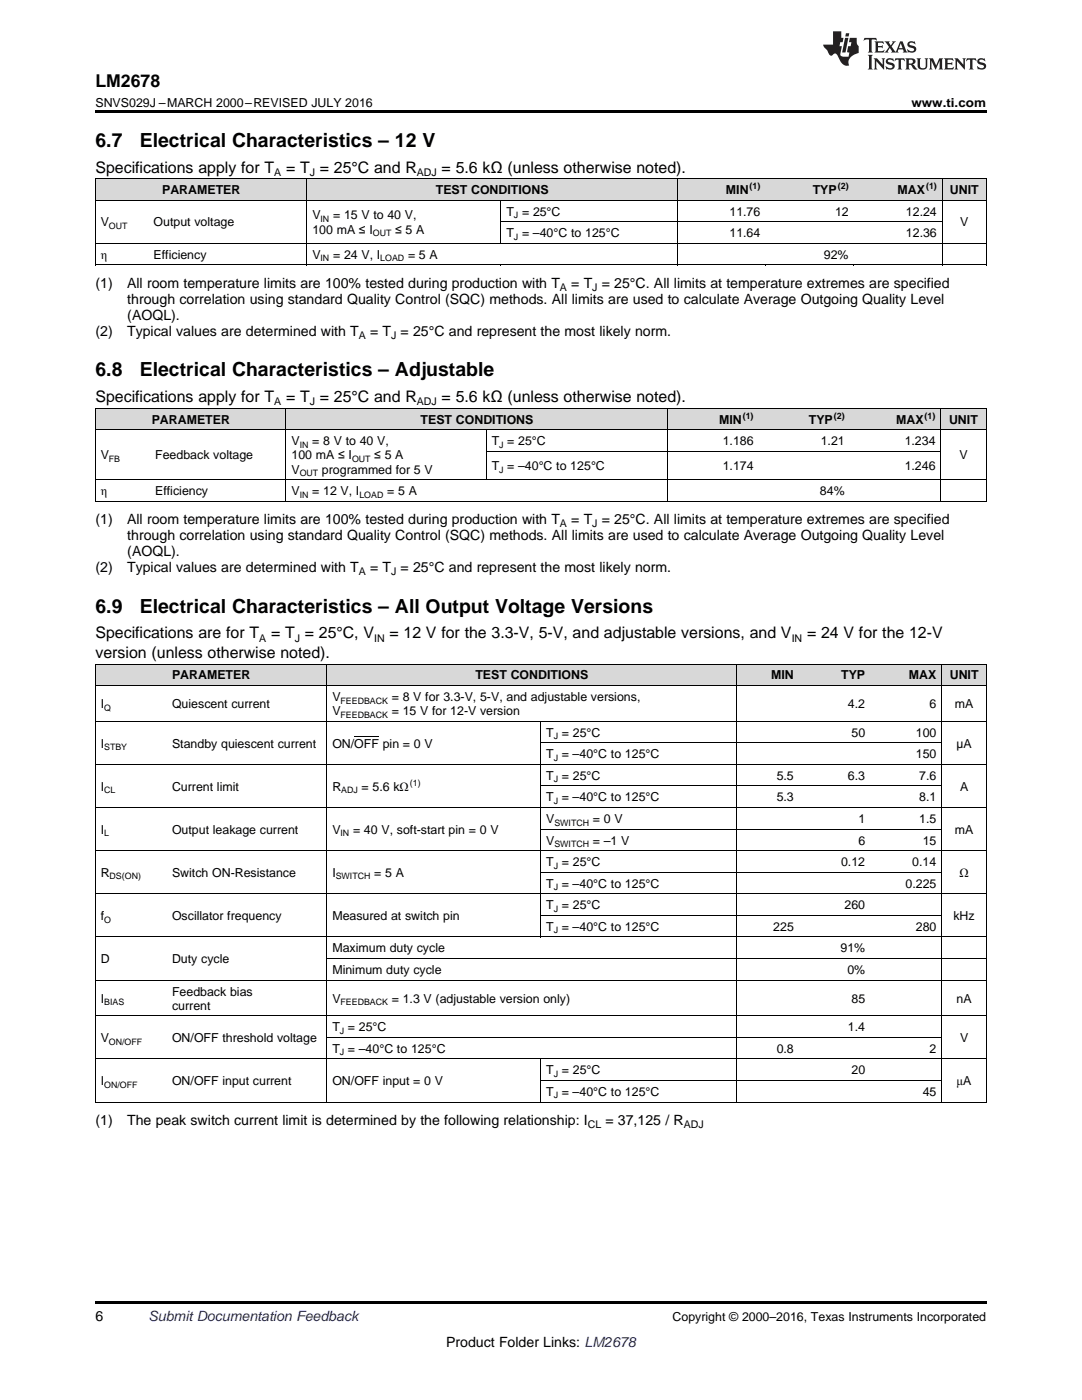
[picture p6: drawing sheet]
<svg xmlns="http://www.w3.org/2000/svg" width="216mm" height="279mm" viewBox="0 0 216 279" stroke-linecap="round" stroke-linejoin="round" font-family="sans-serif">
<defs><g id="words">
<g font-size="3.9">
<text x="19" y="29.3">6.7</text>
<text x="27.9" y="29.3">Electrical Characteristics – 12 V</text>
<text x="19" y="75.1">6.8</text>
<text x="27.9" y="75.1">Electrical Characteristics – Adjustable</text>
<text x="19" y="122.3">6.9</text>
<text x="27.9" y="122.3">Electrical Characteristics – All Output Voltage Versions</text>
</g>
<text font-size="3.5" x="19" y="17.3">LM2678</text>
<g font-size="3.2">
<text x="19" y="34.4">Specifications apply for T</text>
<text x="57.1" y="34.4">= T = 25°C and R</text>
<text x="88.1" y="34.4">= 5.6 kΩ (unless otherwise noted).</text>
<text x="19" y="80.3">Specifications apply for T</text>
<text x="57.1" y="80.3">= T = 25°C and R</text>
<text x="88.1" y="80.3">= 5.6 kΩ (unless otherwise noted).</text>
<text x="19" y="127.4">Specifications are for T</text>
<text x="19" y="131.3">version (unless otherwise noted).</text>
<text x="54.1" y="127.4">= T = 25°C, V</text>
<text x="77.7" y="127.4">= 12 V for the 3.3-V, 5-V, and adjustable versions, and V</text>
<text x="161" y="127.4">= 24 V for the 12-V</text>
</g>
<g font-size="2.8">
<text x="19" y="57.5">(1)</text>
<text x="25.4" y="57.5">All room temperature limits are 100% tested during production with T</text>
<text x="114" y="57.5">= T = 25°C. All limits at temperature extremes are specified</text>
<text x="25.4" y="60.7">through correlation using standard Quality Control (SQC) methods. All limits are used to calculate Average Outgoing Quality Level</text>
<text x="25.4" y="63.9">(AOQL).</text>
<text x="19" y="67">(2)</text>
<text x="25.4" y="67">Typical values are determined with T</text>
<text x="73.8" y="67">= T = 25°C and represent the most likely norm.</text>
<text x="19" y="104.7">(1)</text>
<text x="25.4" y="104.7">All room temperature limits are 100% tested during production with T</text>
<text x="25.4" y="107.8">through correlation using standard Quality Control (SQC) methods. All limits are used to calculate Average Outgoing Quality Level</text>
<text x="114" y="104.7">= T = 25°C. All limits at temperature extremes are specified</text>
<text x="25.4" y="111">(AOQL).</text>
<text x="19" y="114.2">(2)</text>
<text x="25.4" y="114.2">Typical values are determined with T</text>
<text x="73.8" y="114.2">= T = 25°C and represent the most likely norm.</text>
<text x="19" y="224.6">(1)</text>
<text x="25.4" y="224.6">The peak switch current limit is determined by the following relationship: I</text>
<text x="120.8" y="224.6">= 37,125 / R</text>
<text x="19" y="263.6">6</text>
<text x="89" y="268.9">Product Folder Links: LM2678</text>
</g>
<text font-size="2.8" fill="#0000c8" x="29.6" y="263.6">Submit Documentation Feedback</text>
<g font-size="2.5">
<text x="19" y="21.4">SNVS029J –MARCH 2000–REVISED JULY 2016</text>
<text x="181.9" y="21.4">www.ti.com</text>
<text x="32.3" y="38.7">PARAMETER</text>
<text x="87" y="38.7">TEST CONDITIONS</text>
<text x="144.9" y="38.7">MIN</text>
<text x="162.2" y="38.7">TYP</text>
<text x="179.1" y="38.7">MAX</text>
<text x="189.5" y="38.7">UNIT</text>
<text x="20.1" y="45.2">V</text>
<text x="30.7" y="45.2">Output voltage</text>
<text x="62.3" y="43.8">V</text>
<text x="62.3" y="46.6">100 mA ≤ I</text>
<text x="66.5" y="43.8">= 15 V to 40 V,</text>
<text x="78.8" y="46.6">≤ 5 A</text>
<text x="101.1" y="43">T = 25°C</text>
<text x="101.1" y="47.3">T = –40°C to 125°C</text>
<text x="145.6" y="43">11.76</text>
<text x="145.6" y="47.3">11.64</text>
<text x="166.6" y="43">12</text>
<text x="180.8" y="43">12.24</text>
<text x="180.8" y="47.3">12.36</text>
<text x="191.6" y="45.2">V</text>
<text x="20.1" y="51.6">η</text>
<text x="30.7" y="51.6">Efficiency</text>
<text x="62.3" y="51.6">V</text>
<text x="66.5" y="51.6">= 24 V, I</text>
<text x="81.4" y="51.6">= 5 A</text>
<text x="164.4" y="51.6">92%</text>
<text x="30.3" y="84.6">PARAMETER</text>
<text x="58.2" y="88.9">V</text>
<text x="62.3" y="88.9">= 8 V to 40 V,</text>
<text x="83.9" y="84.6">TEST CONDITIONS</text>
<text x="98.1" y="88.9">T = 25°C</text>
<text x="143.5" y="84.6">MIN</text>
<text x="144.2" y="88.9">1.186</text>
<text x="161.4" y="84.6">TYP</text>
<text x="163.8" y="88.9">1.21</text>
<text x="178.8" y="84.6">MAX</text>
<text x="180.5" y="88.9">1.234</text>
<text x="189.4" y="84.6">UNIT</text>
<text x="20.1" y="91.7">V</text>
<text x="31" y="91.7">Feedback voltage</text>
<text x="58.2" y="91.7">100 mA ≤ I</text>
<text x="58.2" y="94.5">V</text>
<text x="64.2" y="94.5">programmed for 5 V</text>
<text x="74.7" y="91.7">≤ 5 A</text>
<text x="98.1" y="93.8">T = –40°C to 125°C</text>
<text x="144.2" y="93.8">1.174</text>
<text x="180.5" y="93.8">1.246</text>
<text x="191.5" y="91.7">V</text>
<text x="20.1" y="98.8">η</text>
<text x="31" y="98.8">Efficiency</text>
<text x="58.2" y="98.8">V</text>
<text x="62.3" y="98.8">= 12 V, I</text>
<text x="77.3" y="98.8">= 5 A</text>
<text x="163.6" y="98.8">84%</text>
<text x="34.3" y="135.6">PARAMETER</text>
<text x="94.9" y="135.6">TEST CONDITIONS</text>
<text x="153.9" y="135.6">MIN</text>
<text x="167.9" y="135.6">TYP</text>
<text x="181.4" y="135.6">MAX</text>
<text x="189.5" y="135.6">UNIT</text>
<text x="20.1" y="141.3">I</text>
<text x="34.3" y="141.3">Quiescent current</text>
<text x="66.3" y="139.9">V</text>
<text x="66.3" y="142.7">V</text>
<text x="78.2" y="139.9">= 8 V for 3.3-V, 5-V, and adjustable versions,</text>
<text x="78.2" y="142.7">= 15 V for 12-V version</text>
<text x="169.2" y="141.3">4.2</text>
<text x="185.5" y="141.3">6</text>
<text x="190.5" y="141.3">mA</text>
<text x="20.1" y="149.2">I</text>
<text x="34.3" y="149.2">Standby quiescent current</text>
<text x="66.3" y="149.2">ON/OFF pin = 0 V</text>
<text x="109" y="147">T = 25°C</text>
<text x="169.9" y="147">50</text>
<text x="182.7" y="147">100</text>
<text x="190.9" y="149.2">µA</text>
<text x="109" y="151.3">T = –40°C to 125°C</text>
<text x="109" y="155.6">T = 25°C</text>
<text x="155" y="155.6">5.5</text>
<text x="169.2" y="155.6">6.3</text>
<text x="182.7" y="151.3">150</text>
<text x="183.4" y="155.6">7.6</text>
<text x="20.1" y="157.8">I</text>
<text x="34.3" y="157.8">Current limit</text>
<text x="66.3" y="157.8">R</text>
<text x="72.1" y="157.8">= 5.6 kΩ</text>
<text x="109" y="159.9">T = –40°C to 125°C</text>
<text x="155" y="159.9">5.3</text>
<text x="183.4" y="159.9">8.1</text>
<text x="191.6" y="157.8">A</text>
<text x="20.1" y="166.4">I</text>
<text x="34.3" y="166.4">Output leakage current</text>
<text x="66.3" y="166.4">V</text>
<text x="70.4" y="166.4">= 40 V, soft-start pin = 0 V</text>
<text x="109" y="164.3">V</text>
<text x="118.3" y="164.3">= 0 V</text>
<text x="171.3" y="164.3">1</text>
<text x="183.4" y="164.3">1.5</text>
<text x="190.5" y="166.4">mA</text>
<text x="109" y="168.6">V</text>
<text x="109" y="172.9">T = 25°C</text>
<text x="118.3" y="168.6">= –1 V</text>
<text x="167.8" y="172.9">0.12</text>
<text x="171.3" y="168.6">6</text>
<text x="182" y="172.9">0.14</text>
<text x="184.1" y="168.6">15</text>
<text x="20.1" y="175">R</text>
<text x="34.3" y="175">Switch ON-Resistance</text>
<text x="66.3" y="175">I</text>
<text x="74.7" y="175">= 5 A</text>
<text x="109" y="177.2">T = –40°C to 125°C</text>
<text x="180.7" y="177.2">0.225</text>
<text x="191.5" y="175">Ω</text>
<text x="20.1" y="183.6">f</text>
<text x="34.3" y="183.6">Oscillator frequency</text>
<text x="66.3" y="183.6">Measured at switch pin</text>
<text x="109" y="181.5">T = 25°C</text>
<text x="109" y="185.8">T = –40°C to 125°C</text>
<text x="154.3" y="185.8">225</text>
<text x="168.5" y="181.5">260</text>
<text x="182.7" y="185.8">280</text>
<text x="190.3" y="183.6">kHz</text>
<text x="66.3" y="190.1">Maximum duty cycle</text>
<text x="167.7" y="190.1">91%</text>
<text x="20.1" y="192.2">D</text>
<text x="34.3" y="192.2">Duty cycle</text>
<text x="66.3" y="194.4">Minimum duty cycle</text>
<text x="169.1" y="194.4">0%</text>
<text x="20.1" y="200.1">I</text>
<text x="34.3" y="198.7">Feedback bias</text>
<text x="34.3" y="201.5">current</text>
<text x="66.3" y="200.1">V</text>
<text x="78.2" y="200.1">= 1.3 V (adjustable version only)</text>
<text x="169.9" y="200.1">85</text>
<text x="190.9" y="200.1">nA</text>
<text x="20.1" y="208">V</text>
<text x="34.3" y="208">ON/OFF threshold voltage</text>
<text x="66.3" y="205.8">T = 25°C</text>
<text x="169.2" y="205.8">1.4</text>
<text x="191.6" y="208">V</text>
<text x="66.3" y="210.1">T = –40°C to 125°C</text>
<text x="109" y="214.4">T = 25°C</text>
<text x="155" y="210.1">0.8</text>
<text x="169.9" y="214.4">20</text>
<text x="185.5" y="210.1">2</text>
<text x="20.1" y="216.6">I</text>
<text x="34.3" y="216.6">ON/OFF input current</text>
<text x="66.3" y="216.6">ON/OFF input = 0 V</text>
<text x="109" y="218.7">T = –40°C to 125°C</text>
<text x="184.1" y="218.7">45</text>
<text x="190.9" y="216.6">μA</text>
<text x="134.2" y="263.6">Copyright © 2000–2016, Texas Instruments Incorporated</text>
</g>
<g font-size="2.1">
<text x="54.7" y="35.1">A</text>
<text x="61.8" y="35.1">J</text>
<text x="83.2" y="35.1">ADJ</text>
<text x="111.7" y="58.1">A</text>
<text x="118.2" y="58.1">J</text>
<text x="71.6" y="67.6">A</text>
<text x="78" y="67.6">J</text>
<text x="54.7" y="80.9">A</text>
<text x="61.8" y="80.9">J</text>
<text x="83.2" y="80.9">ADJ</text>
<text x="111.7" y="105.2">A</text>
<text x="118.2" y="105.2">J</text>
<text x="71.6" y="114.8">A</text>
<text x="78" y="114.8">J</text>
<text x="51.7" y="128.1">A</text>
<text x="58.8" y="128.1">J</text>
<text x="74.6" y="128.1">IN</text>
<text x="158" y="128.1">IN</text>
<text x="117.3" y="225.1">CL</text>
<text x="136.4" y="225.1">ADJ</text>
</g>
<g font-size="1.8">
<text x="149.6" y="37.7">(1)</text>
<text x="167.2" y="37.7">(2)</text>
<text x="184.8" y="37.7">(1)</text>
<text x="21.7" y="45.7">OUT</text>
<text x="64" y="44.3">IN</text>
<text x="74.4" y="47.1">OUT</text>
<text x="102.6" y="43.5">J</text>
<text x="102.6" y="47.8">J</text>
<text x="64" y="52.1">IN</text>
<text x="75.9" y="52.1">LOAD</text>
<text x="148.2" y="83.6">(1)</text>
<text x="166.4" y="83.6">(2)</text>
<text x="184.5" y="83.6">(1)</text>
<text x="59.8" y="89.4">IN</text>
<text x="99.6" y="89.4">J</text>
<text x="21.7" y="92.2">FB</text>
<text x="59.8" y="95">OUT</text>
<text x="70.2" y="92.2">OUT</text>
<text x="99.6" y="94.3">J</text>
<text x="59.8" y="99.3">IN</text>
<text x="71.7" y="99.3">LOAD</text>
<text x="20.8" y="141.8">Q</text>
<text x="67.9" y="140.4">FEEDBACK</text>
<text x="67.9" y="143.2">FEEDBACK</text>
<text x="20.8" y="149.7">STBY</text>
<text x="110.5" y="147.5">J</text>
<text x="110.5" y="151.8">J</text>
<text x="20.8" y="158.3">CL</text>
<text x="68.1" y="158.3">ADJ</text>
<text x="81.8" y="156.8">(1)</text>
<text x="110.5" y="156.1">J</text>
<text x="110.5" y="160.4">J</text>
<text x="20.8" y="166.9">L</text>
<text x="67.9" y="166.9">IN</text>
<text x="110.6" y="164.7">SWITCH</text>
<text x="110.5" y="173.4">J</text>
<text x="110.6" y="169.1">SWITCH</text>
<text x="21.9" y="175.5">DS(ON)</text>
<text x="67" y="175.5">SWITCH</text>
<text x="110.5" y="177.7">J</text>
<text x="20.8" y="184.1">O</text>
<text x="110.5" y="182">J</text>
<text x="110.5" y="186.3">J</text>
<text x="20.8" y="200.6">BIAS</text>
<text x="67.9" y="200.6">FEEDBACK</text>
<text x="21.7" y="208.5">ON/OFF</text>
<text x="67.8" y="206.3">J</text>
<text x="67.8" y="210.6">J</text>
<text x="110.5" y="214.9">J</text>
<text x="20.8" y="217.1">ON/OFF</text>
<text x="110.5" y="219.2">J</text>
</g>
</g></defs>
<g fill="#d8d8d8">
<path d="M19 132.6h14.3v4.3h-14.3z"/>
<path d="M33.3 132.6h32v4.3h-32z"/>
<path d="M65.3 132.6h42.6v4.3h-42.6z"/>
<path d="M107.9 132.6h39.1v4.3h-39.1z"/>
<path d="M147 132.6h12.5v4.3h-12.5z"/>
<path d="M159.5 132.6h14.2v4.3h-14.2z"/>
<path d="M173.7 132.6h14.3v4.3h-14.3z"/>
<path d="M188 132.6h8.8v4.3h-8.8z"/>
<path d="M19 81.5h10.9v4.3h-10.9z"/>
<path d="M29.9 81.5h27.2v4.3h-27.2z"/>
<path d="M57.1 81.5h39.9v4.3h-39.9z"/>
<path d="M97 81.5h36.3v4.3h-36.3z"/>
<path d="M133.3 81.5h18.2v4.3h-18.2z"/>
<path d="M151.5 81.5h18.1v4.3h-18.1z"/>
<path d="M169.6 81.5h18.1v4.3h-18.1z"/>
<path d="M187.7 81.5h9.1v4.3h-9.1z"/>
<path d="M19 35.7h10.6v4.3h-10.6z"/>
<path d="M29.6 35.7h31.7v4.3h-31.7z"/>
<path d="M61.3 35.7h38.7v4.3h-38.7z"/>
<path d="M100 35.7h35.2v4.3h-35.2z"/>
<path d="M135.2 35.7h17.6v4.3h-17.6z"/>
<path d="M152.8 35.7h17.6v4.3h-17.6z"/>
<path d="M170.4 35.7h17.6v4.3h-17.6z"/>
<path d="M188 35.7h8.8v4.3h-8.8z"/>
</g>
<g fill="#000">
<path d="M19 22h177.8v.5h-177.8zM19 52.9h.2zM61.2 52.9h.1zM99.9 52.9h.1zM135.1 52.9h.1zM152.7 52.9h.1zM170.3 52.9h.1zM187.9 52.9h.1zM196.7 52.9h.1zM19 100l.2 .1zM57 100l.1 .1zM96.9 100l.1 .1z"/>
<path d="M133.2 100l.1 .1zM151.4 100l.1 .1zM169.5 100l.1 .1zM187.6 100l.1 .1zM196.7 100l.1 .1zM19 220h.2zM65.2 220h.1zM107.8 220h.1zM146.9 220h.1zM159.4 220h.1zM173.6 220h.1zM187.9 220h.1z"/>
<path d="M196.7 220h.1zM19 259.7h177.8v.5h-177.8z"/>
</g>
<g fill="none" stroke="#000" stroke-width=".2">
<path d="M19 40h177.8M19 35.6h177.8M19.1 35.7v17.2M61.2 35.7v17.2M100 40v8.6M135.2 35.7v17.2M188 35.7v17.2M196.8 35.7v17.2M19 52.9h177.8M19 48.6h177.8M100 44.3h88M19 95.7h177.8"/>
<path d="M19 85.8h177.8M19 81.5h177.8M19.1 81.5v18.6M57.1 81.5v18.6M97 85.8v10M97 90.1h90.7M133.3 81.5v18.6M187.7 81.5v18.6M196.8 81.5v18.6M19 100h177.8M19 136.8h177.8M19 132.5h177.8"/>
<path d="M19.1 132.5v87.5M65.2 132.5v87.5M147 132.5v87.5M187.9 132.5v87.5M196.8 132.5v87.5M19 152.6h177.8M19 144h177.8M107.9 144v43M107.9 156.9h80M107.9 148.3h80M19 178.4h177.8M19 169.8h177.8"/>
<path d="M19 161.2h177.8M107.9 174.1h80M107.9 165.5h80M19 195.6h177.8M19 187h177.8M65.3 191.3h131.5M107.9 182.7h80M19 219.9h177.8M19 211.3h177.8M19 202.7h177.8M65.3 207h122.6M107.9 211.3v8.7"/>
<path d="M107.9 215.6h80"/>
</g>
<g fill="#231f20">
<path d="M172.5 7.6l-.1 .5 .4-.2h.6v.1v2.1l-.2 .4h.9l-.2-.4v-2.1l.1-.1h.5l.5 .2-.2-.5zM174.5 8.3l.2 .3v1.5l-.2 .4h1.8l.2-.6a1.04 1.04 0 0 1-1.3 .2v-.7h.6l.3 .2v-.6l-.3 .2h-.6v-.6l.8-.1 .4 .3-.2-.5zM176.5 8.3l.9 1.1-.9 1.1h.8l-.2-.2 .4-.7 .5 .7-.2 .2h1.5l-.2-.2 .2-.4h.9l.1 .4-.2 .2h1l-.3-.3-.7-1.9h-.5l-.9 2-.8-1 .9-1h-.8l.1 .3-.4 .5-.3-.6 .1-.2zM179.7 8.6l.4 1h-.7zM181.3 8.4a.63 .63 0 0 0-.2 .7 .63 .63 0 0 0 .6 .4l.6 .2 .1 .2a.75 .75 0 0 1-.7 .4 .75 .75 0 0 1-.6-.5l.1 .7 .1-.1a1.11 1.11 0 0 0 1.5-.6 1.13 1.13 0 0 0-1.2-.8l-.1-.4a1.04 1.04 0 0 1 1.2 .2l-.2-.5-.2 .1-.4-.2zM173.2 10.9l.2 .4v2.2l-.2 .4h1l-.3-.4v-2.2l.3-.4zM174.3 11.6l.3 .4v1.5l-.3 .4h.8l-.2-.4v-1.3l1.5 1.7v-1.9l.2-.4h-.7l.2 .4v.9l-1.1-1.3zM177 11.8a.62 .62 0 0 0-.2 .7 .62 .62 0 0 0 .6 .4l.6 .1 .1 .3a.76 .76 0 0 1-.7 .3 .76 .76 0 0 1-.7-.4l.2 .7 .1-.1a1.11 1.11 0 0 0 1.5-.6 1.13 1.13 0 0 0-1.2-.8l-.1-.4a1.04 1.04 0 0 1 1.2 .2l-.2-.6-.2 .1-.5-.1zM178.7 11.6l-.2 .6a.61 .61 0 0 1 .8-.3v1.6l-.2 .4h.9l-.2-.4v-1.6a.63 .63 0 0 1 .7 .3l-.1-.6zM180.6 11.6l.3 .4v1.5l-.3 .4h1l-.2-.2-.1-.8 .6 .2a.76 .76 0 0 0 1.2 .7l-1-1a.58 .58 0 0 0 .6-.5 .58 .58 0 0 0-.5-.6zM181.4 11.9h.1a.45 .45 0 0 1 .5 .1 .45 .45 0 0 1 .1 .5l-.8 .2zM182.9 11.6l.2 .2a2.17 2.17 0 0 0 .3 1.9 .99 .99 0 0 0 1.6-.6v-1.1l.2-.4h-.7l.2 .2a1.92 1.92 0 0 1-.2 1.8 .6 .6 0 0 1-.9-.5v-1.1l.2-.4zM185.4 11.6l.2 .4v1.5l-.2 .4h.7l-.2-.4v-1.4l.8 1.8 .8-1.8v1.4l-.2 .4h.9l-.2-.4v-1.5l.2-.4h-.8l-.6 1.5-.6-1.5zM188.4 11.6l.2 .4v1.5l-.2 .4h1.8l.1-.6a1.04 1.04 0 0 1-1.2 .1v-.6h.5l.4 .2v-.6l-.4 .2h-.5v-.7h.8l.3 .3-.1-.6zM190.5 11.6l.2 .4v1.5l-.2 .4h.7l-.2-.4v-1.3l1.5 1.7v-1.9l.2-.4h-.7l.2 .4v.9l-1.1-1.3zM192.9 11.6l-.1 .6a.61 .61 0 0 1 .7-.3l.1 1.6-.3 .4h1l-.3-.4 .1-1.6a.63 .63 0 0 1 .7 .3l-.1-.6zM195.2 11.8a.62 .62 0 0 0-.2 .7 .62 .62 0 0 0 .6 .4l.6 .1 .1 .3a.76 .76 0 0 1-.7 .3 .76 .76 0 0 1-.6-.4l.1 .7 .1-.1a1.11 1.11 0 0 0 1.6-.6 1.13 1.13 0 0 0-1.3-.8l-.1-.4a1.04 1.04 0 0 1 1.2 .2l-.1-.6-.2 .1-.5-.1z"/>
<path d="M166.2 6.3v2.6h-1.9v.4l.8 .9a.91 .91 0 0 0 1 .8 .56 .56 0 0 1 .5-.3 .56 .56 0 0 1 .5 .3l.4 .8a1.53 1.53 0 0 0 1.9 1.2 1.54 1.54 0 0 1 1-2.1l.9-.3v-1.4a1.52 1.52 0 0 1-.4-1.6h-1.3l-.2 .8h.5l-.2 .8h-.5l-.1 1v.2l.4 .1-.2 .8a1.93 1.93 0 0 1-1.6-.3l.3-1.8h-.5l.2-.8h.4l.2-.8h-.4v-1.3zM168.6 7.6l-.6 2.9h.7l.6-2.9zM168.8 6.6l-.1 .7h.6l.2-.7z"/>
</g>
<path d="M70.7 147h4.9" fill="none" stroke="#000" stroke-width=".2"/>
<use href="#words"/>
</svg>
